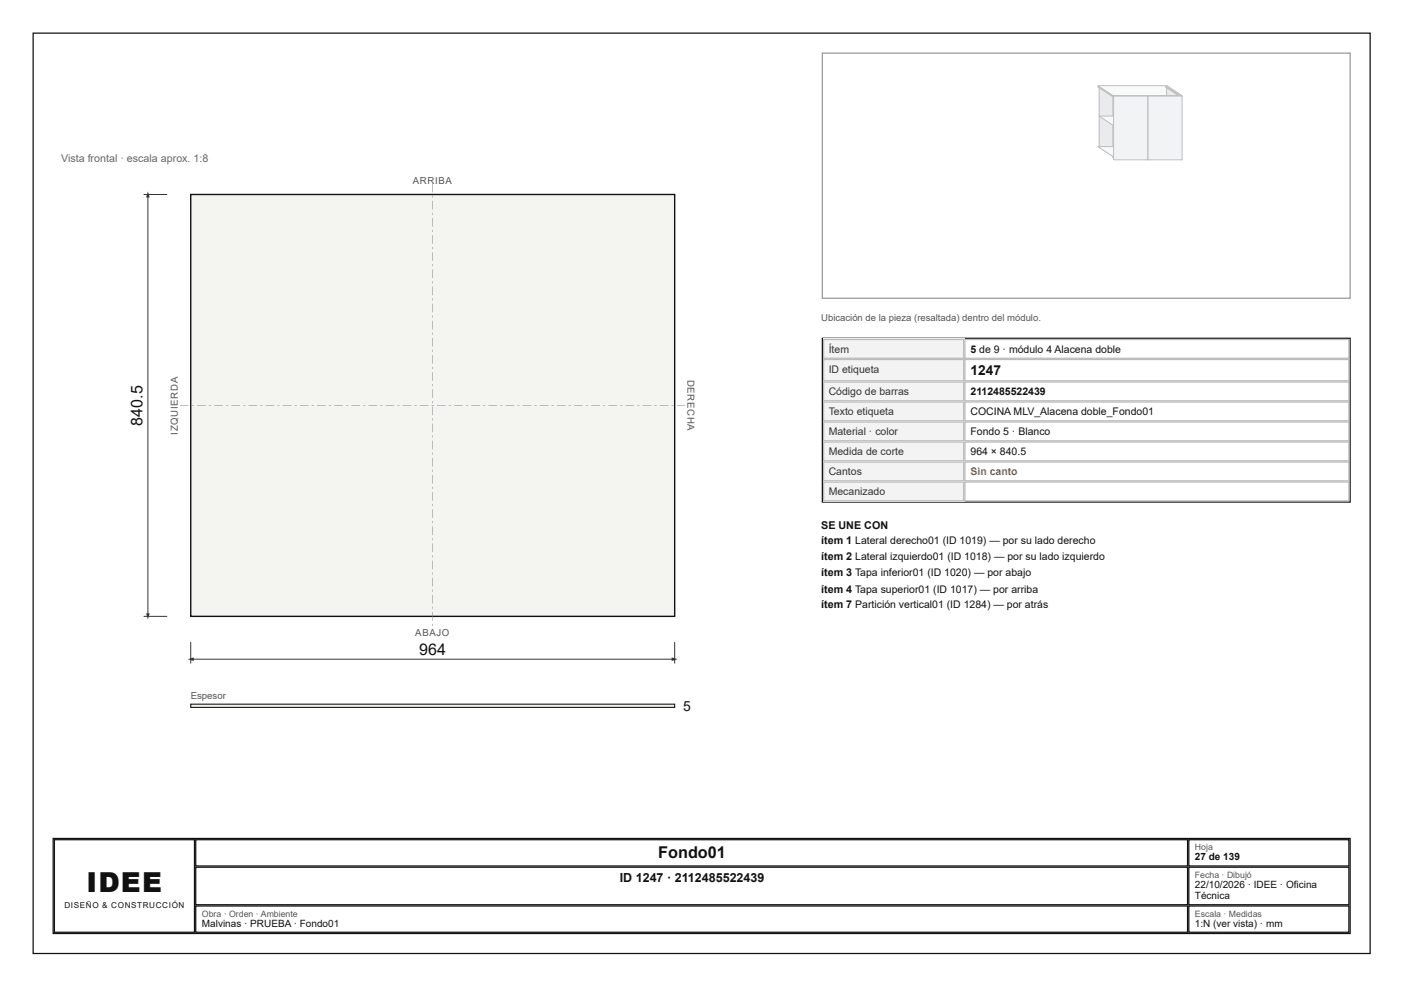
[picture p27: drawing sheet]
<svg xmlns="http://www.w3.org/2000/svg" width="297mm" height="210mm" viewBox="0 0 297 210" stroke-linecap="round" stroke-linejoin="round" font-family="sans-serif">
<defs><g id="words">
<text font-size="5.8" fill="#111" x="18.3" y="188.6">IDEE</text>
<g font-size="3.4" fill="#111">
<text x="30.2" y="90" transform="rotate(-90 30.2 90)">840.5</text>
<text x="88.7" y="138.6">964</text>
<text x="139.3" y="181.5">Fondo01</text>
</g>
<g font-size="2.9" fill="#111">
<text x="205.3" y="79.4">1247</text>
<text x="144.5" y="150.5">5</text>
</g>
<text font-size="2.6" fill="#111" x="131.1" y="186.5">ID 1247 · 2112485522439</text>
<text font-size="2.3" fill="#666" x="12.9" y="34.4">Vista frontal · escala aprox. 1:8</text>
<g font-size="2.3" fill="#111">
<text x="173.7" y="111.9">SE UNE CON</text>
<text x="173.7" y="115.1">ítem 1 Lateral derecho01 (ID 1019) — por su lado derecho</text>
<text x="173.7" y="118.5">ítem 2 Lateral izquierdo01 (ID 1018) — por su lado izquierdo</text>
<text x="173.7" y="122">ítem 3 Tapa inferior01 (ID 1020) — por abajo</text>
<text x="173.7" y="125.4">ítem 4 Tapa superior01 (ID 1017) — por arriba</text>
<text x="173.7" y="128.6">ítem 7 Partición vertical01 (ID 1284) — por atrás</text>
</g>
<g font-size="2.2" fill="#333">
<text x="175.3" y="74.6">Ítem</text>
<text x="175.3" y="78.8">ID etiqueta</text>
<text x="175.3" y="83.6">Código de barras</text>
<text x="175.3" y="87.8">Texto etiqueta</text>
<text x="175.3" y="92.1">Material · color</text>
<text x="175.3" y="96.3">Medida de corte</text>
<text x="175.3" y="100.5">Cantos</text>
<text x="175.3" y="104.8">Mecanizado</text>
</g>
<g font-size="2.2" fill="#111">
<text x="205.3" y="74.6">5 de 9 · módulo 4 Alacena doble</text>
<text x="205.3" y="83.6">2112485522439</text>
<text x="205.3" y="87.8">COCINA MLV_Alacena doble_Fondo01</text>
<text x="205.3" y="92.1">Fondo 5 · Blanco</text>
<text x="205.3" y="96.3">964 × 840.5</text>
</g>
<text font-size="2.2" fill="#d35400" x="205.3" y="100.5">Sin canto</text>
<g font-size="2.1" fill="#111">
<text x="252.8" y="182">27 de 139</text>
<text x="252.8" y="187.9">22/10/2026 · IDEE · Oficina</text>
<text x="252.8" y="190.2">Técnica</text>
<text x="42.7" y="196.1">Malvinas · PRUEBA · Fondo01</text>
<text x="252.8" y="196.1">1:N (ver vista) · mm</text>
</g>
<g font-size="2" fill="#555">
<text x="87.3" y="38.9">ARRIBA</text>
<text x="173.7" y="68">Ubicación de la pieza (resaltada) dentro del módulo.</text>
<text x="145.4" y="80.3" transform="rotate(90 145.4 80.3)">DERECHA</text>
<text x="37.6" y="91.9" transform="rotate(-90 37.6 91.9)">IZQUIERDA</text>
<text x="87.9" y="134.5">ABAJO</text>
<text x="40.3" y="147.9">Espesor</text>
</g>
<g font-size="1.9" fill="#555">
<text x="252.8" y="179.9">Hoja</text>
<text x="252.8" y="185.7">Fecha · Dibujó</text>
<text x="42.7" y="193.9">Obra · Orden · Ambiente</text>
<text x="252.8" y="193.9">Escala · Medidas</text>
</g>
<text font-size="1.7" fill="#111" x="13.6" y="192.1">DISEÑO &amp; CONSTRUCCIÓN</text>
</g></defs>
<path d="M7 7h282.9v194.7h-282.9z" fill="none" stroke="#111" stroke-width=".26"/>
<path d="M40.3 41.2h102.4v89.2h-102.4z" fill="#f4f4f0"/>
<path d="M40.3 41.2h102.4v89.2h-102.4z" fill="none" stroke="#111" stroke-width=".29"/>
<g fill="#888">
<path d="M91.5 38.9h.1v1.8h-.1zM91.5 41.4h.1v.4h-.1zM91.5 42.5h.1v1.8h-.1zM91.5 45h.1v.5h-.1zM91.5 46.1h.1v1.8h-.1zM91.5 48.6h.1v.5h-.1zM91.5 49.8h.1v1.8h-.1zM91.5 52.3h.1v.4h-.1zM91.5 53.4h.1v1.8h-.1zM91.5 55.9h.1v.4h-.1zM91.5 57h.1v1.8h-.1zM91.5 59.5h.1v.5h-.1zM91.5 60.6h.1v1.8h-.1zM91.5 63.1h.1v.5h-.1zM91.5 64.3h.1v1.8h-.1zM91.5 66.8h.1v.4h-.1zM91.5 67.9h.1v1.8h-.1zM91.5 70.4h.1v.4h-.1zM91.5 71.5h.1v1.8h-.1zM91.5 74h.1v.5h-.1zM91.5 75.1h.1v1.8h-.1zM91.5 77.6h.1v.5h-.1zM91.5 78.8h.1v1.8h-.1zM91.5 81.2h.1v.5h-.1zM91.5 82.4h.1v1.8h-.1zM91.5 84.9h.1v.4h-.1zM91.5 86h.1v1.8h-.1zM91.5 88.5h.1v.5h-.1zM91.5 89.6h.1v1.8h-.1zM91.5 92.1h.1v.5h-.1zM91.5 93.3h.1v1.8h-.1zM91.5 95.7h.1v.5h-.1zM91.5 96.9h.1v1.8h-.1zM91.5 99.4h.1v.4h-.1zM91.5 100.5h.1v1.8h-.1zM91.5 103h.1v.5h-.1zM91.5 104.1h.1v1.8h-.1zM91.5 106.6h.1v.5h-.1zM91.5 107.8h.1v1.8h-.1zM91.5 110.2h.1v.5h-.1zM91.5 111.4h.1v1.8h-.1zM91.5 113.9h.1v.4h-.1zM91.5 115h.1v1.8h-.1zM91.5 117.5h.1v.5h-.1zM91.5 118.6h.1v1.8h-.1zM91.5 121.1h.1v.5h-.1zM91.5 122.3h.1v1.8h-.1zM91.5 124.7h.1v.5h-.1zM91.5 125.9h.1v1.8h-.1zM91.5 128.4h.1v.4h-.1zM91.5 129.5h.1v1.8h-.1zM91.5 132h.1v.4h-.1z"/>
<path d="M38.1 85.7h1.8v.1h-1.8zM40.6 85.7h.4v.1h-.4zM41.7 85.7h1.8v.1h-1.8zM44.2 85.7h.5v.1h-.5zM45.3 85.7h1.8v.1h-1.8zM47.8 85.7h.5v.1h-.5zM49 85.7h1.8v.1h-1.8zM51.4 85.7h.5v.1h-.5zM52.6 85.7h1.8v.1h-1.8zM55.1 85.7h.4v.1h-.4zM56.2 85.7h1.8v.1h-1.8zM58.7 85.7h.5v.1h-.5zM59.8 85.7h1.8v.1h-1.8zM62.3 85.7h.5v.1h-.5zM63.5 85.7h1.8v.1h-1.8zM65.9 85.7h.5v.1h-.5zM67.1 85.7h1.8v.1h-1.8zM69.6 85.7h.4v.1h-.4zM70.7 85.7h1.8v.1h-1.8zM73.2 85.7h.5v.1h-.5zM74.3 85.7h1.8v.1h-1.8zM76.8 85.7h.5v.1h-.5zM78 85.7h1.8v.1h-1.8zM80.4 85.7h.5v.1h-.5zM81.6 85.7h1.8v.1h-1.8zM84.1 85.7h.4v.1h-.4zM85.2 85.7h1.8v.1h-1.8zM87.7 85.7h.5v.1h-.5zM88.8 85.7h1.8v.1h-1.8zM91.3 85.7h.5v.1h-.5zM92.5 85.7h1.8v.1h-1.8zM94.9 85.7h.5v.1h-.5zM96.1 85.7h1.8v.1h-1.8zM98.6 85.7h.4v.1h-.4zM99.7 85.7h1.8v.1h-1.8zM102.2 85.7h.4v.1h-.4zM103.3 85.7h1.8v.1h-1.8zM105.8 85.7h.5v.1h-.5zM107 85.7h1.8v.1h-1.8zM109.4 85.7h.5v.1h-.5zM110.6 85.7h1.8v.1h-1.8zM113.1 85.7h.4v.1h-.4zM114.2 85.7h1.8v.1h-1.8zM116.7 85.7h.4v.1h-.4zM117.8 85.7h1.8v.1h-1.8zM120.3 85.7h.5v.1h-.5zM121.5 85.7h1.8v.1h-1.8zM123.9 85.7h.5v.1h-.5zM125.1 85.7h1.8v.1h-1.8zM127.6 85.7h.4v.1h-.4zM128.7 85.7h1.8v.1h-1.8zM131.2 85.7h.4v.1h-.4zM132.3 85.7h1.8v.1h-1.8zM134.8 85.7h.5v.1h-.5zM136 85.7h1.8v.1h-1.8zM138.4 85.7h.5v.1h-.5zM139.6 85.7h1.8v.1h-1.8zM142.1 85.7h.4v.1h-.4zM143.2 85.7h1.8v.1h-1.8z"/>
</g>
<path d="M40.3 135.8v4.6M40.3 139.5h102.4M142.7 135.8v4.6" fill="none" stroke="#333" stroke-width=".21"/>
<g fill="#333">
<path d="M39.7 139.5l1.3-.4v.8z"/>
<path d="M142.1 139.1l1.3 .4-1.3 .4z"/>
</g>
<path d="M30.4 41.2h5M31.3 41.2v89.2M30.4 130.4h5" fill="none" stroke="#333" stroke-width=".21"/>
<g fill="#333">
<path d="M31.3 40.5l.4 1.3h-.8z"/>
<path d="M30.9 129.8h.8l-.4 1.2z"/>
</g>
<path d="M40.3 149h102.4v.7h-102.4z" fill="#f4f4f0"/>
<path d="M40.3 149h102.4v.7h-102.4z" fill="none" stroke="#111" stroke-width=".23"/>
<path d="M174 11.2h111.6v51.9h-111.6z" fill="none" stroke="#999" stroke-width=".26"/>
<path d="M246.6 28.8v2.3" fill="none" stroke="#e9ebee" stroke-width=".21"/>
<path d="M232.5 28.8l14.2 .1zM246.5 28.8l.2 .1v2.2l-.2-.1z" fill="none" stroke="#b8bec7" stroke-width=".21"/>
<path d="M232.5 28.9h14.2" fill="none" stroke="#f7f8f9" stroke-width=".21"/>
<path d="M232.7 28.9h14v2.2h-14z" fill="#f2f3f5"/>
<path d="M232.7 28.9h14v2.2h-14z" fill="none" stroke="#b8bec7" stroke-width=".21"/>
<path d="M246.7 18.5v12.6" fill="none" stroke="#e59866" stroke-width=".21"/>
<path d="M232.7 18.5h14zM246.7 18.5v12.6z" fill="none" stroke="#a04000" stroke-width=".21"/>
<path d="M232.7 18.5h14" fill="none" stroke="#f8c471" stroke-width=".21"/>
<path d="M232.7 18.5h14v12.6h-14z" fill="#f5b041"/>
<path d="M232.7 18.5h14v12.6h-14z" fill="none" stroke="#a04000" stroke-width=".21"/>
<path d="M232.5 18.4l3.2 2.1v12.6l-3.2-2.1z" fill="#e9ebee"/>
<path d="M232.5 18.4l3.2 2.1v12.6l-3.2-2.1z" fill="none" stroke="#b8bec7" stroke-width=".21"/>
<path d="M232.3 18.4h.2l3.2 2.1h-.3z" fill="#f7f8f9"/>
<path d="M232.3 18.4h.2l3.2 2.1h-.3zM235.4 20.5h.3v12.6h-.3z" fill="none" stroke="#b8bec7" stroke-width=".21"/>
<path d="M235.5 20.5v12.6" fill="none" stroke="#f2f3f5" stroke-width=".26"/>
<path d="M246.8 31l3.2 2.1v.3l-3.2-2.1z" fill="#e9ebee"/>
<path d="M246.8 31l3.2 2.1v.3l-3.2-2.1z" fill="none" stroke="#b8bec7" stroke-width=".21"/>
<path d="M232.3 31h14.5l3.2 2.1h-14.6z" fill="#f7f8f9"/>
<path d="M232.3 31h14.5l3.2 2.1h-14.6zM235.4 33.1h14.6v.3h-14.6z" fill="none" stroke="#b8bec7" stroke-width=".21"/>
<path d="M235.4 33.2h14.6" fill="none" stroke="#f2f3f5" stroke-width=".27"/>
<path d="M246.5 24.6l3.2 2.1v.2l-3.2-2.1z" fill="#e9ebee"/>
<path d="M246.5 24.6l3.2 2.1v.2l-3.2-2.1z" fill="none" stroke="#b8bec7" stroke-width=".21"/>
<path d="M232.5 24.6h14l3.2 2.1h-14z" fill="#f7f8f9"/>
<path d="M232.5 24.6h14l3.2 2.1h-14zM235.7 26.7h14v.2h-14z" fill="none" stroke="#b8bec7" stroke-width=".21"/>
<path d="M235.7 26.8h14" fill="none" stroke="#f2f3f5" stroke-width=".27"/>
<path d="M246.8 18.1l3.2 2.1v.3l-3.2-2.1z" fill="#e9ebee"/>
<path d="M246.8 18.1l3.2 2.1v.3l-3.2-2.1z" fill="none" stroke="#b8bec7" stroke-width=".21"/>
<path d="M232.3 18.1h14.5l3.2 2.1h-14.6z" fill="#f7f8f9"/>
<path d="M232.3 18.1h14.5l3.2 2.1h-14.6zM235.4 20.2h14.6v.3h-14.6z" fill="none" stroke="#b8bec7" stroke-width=".21"/>
<path d="M235.4 20.3h14.6" fill="none" stroke="#f2f3f5" stroke-width=".27"/>
<path d="M246.8 18.4l3.2 2.1v12.6l-3.2-2.1z" fill="#e9ebee"/>
<path d="M246.8 18.4l3.2 2.1v12.6l-3.2-2.1z" fill="none" stroke="#b8bec7" stroke-width=".21"/>
<path d="M246.5 18.4h.3l3.2 2.1h-.3z" fill="#f7f8f9"/>
<path d="M246.5 18.4h.3l3.2 2.1h-.3zM235.4 20.2l7.4 .1zM242.7 20.2l.1 .1v13.5l-.1-.1zM249.7 20.5h.3v12.6h-.3z" fill="none" stroke="#b8bec7" stroke-width=".21"/>
<path d="M249.8 20.5v12.6" fill="none" stroke="#f2f3f5" stroke-width=".26"/>
<path d="M242.7 20.2v13.6" fill="none" stroke="#e9ebee" stroke-width=".21"/>
<path d="M235.4 20.3h7.4" fill="none" stroke="#f7f8f9" stroke-width=".21"/>
<path d="M235.6 20.3h7.2v13.5h-7.2z" fill="#f2f3f5"/>
<path d="M235.6 20.3h7.2v13.5h-7.2zM242.7 20.2l7.4 .1zM249.9 20.2l.2 .1v13.5l-.2-.1z" fill="none" stroke="#b8bec7" stroke-width=".21"/>
<path d="M250 20.2v13.6" fill="none" stroke="#e9ebee" stroke-width=".21"/>
<path d="M242.7 20.3h7.4" fill="none" stroke="#f7f8f9" stroke-width=".21"/>
<path d="M242.8 20.3h7.3v13.5h-7.3z" fill="#f2f3f5"/>
<path d="M242.8 20.3h7.3v13.5h-7.3z" fill="none" stroke="#b8bec7" stroke-width=".21"/>
<path d="M174 71.6h111.6v34.6h-111.6z" fill="none" stroke="#111" stroke-width=".26"/>
<path d="M174.1 71.7h29.9v4.2h-29.9z" fill="#f3f3f3"/>
<path d="M174.2 71.8h29.7v4h-29.7zM204.1 71.8h81.3v4h-81.3z" fill="none" stroke="#bbb" stroke-width=".26"/>
<path d="M174.1 75.9h29.9v4.8h-29.9z" fill="#f3f3f3"/>
<path d="M174.2 76.1h29.7v4.5h-29.7zM204.1 76.1h81.3v4.5h-81.3z" fill="none" stroke="#bbb" stroke-width=".26"/>
<path d="M174.1 80.7h29.9v4.2h-29.9z" fill="#f3f3f3"/>
<path d="M174.2 80.8h29.7v4h-29.7zM204.1 80.8h81.3v4h-81.3z" fill="none" stroke="#bbb" stroke-width=".26"/>
<path d="M174.1 84.9h29.9v4.3h-29.9z" fill="#f3f3f3"/>
<path d="M174.2 85.1h29.7v3.9h-29.7zM204.1 85.1h81.3v3.9h-81.3z" fill="none" stroke="#bbb" stroke-width=".26"/>
<path d="M174.1 89.2h29.9v4.2h-29.9z" fill="#f3f3f3"/>
<path d="M174.2 89.3h29.7v4h-29.7zM204.1 89.3h81.3v4h-81.3z" fill="none" stroke="#bbb" stroke-width=".26"/>
<path d="M174.1 93.4h29.9v4.2h-29.9z" fill="#f3f3f3"/>
<path d="M174.2 93.5h29.7v4h-29.7zM204.1 93.5h81.3v4h-81.3z" fill="none" stroke="#bbb" stroke-width=".26"/>
<path d="M174.1 97.6h29.9v4.3h-29.9z" fill="#f3f3f3"/>
<path d="M174.2 97.8h29.7v3.9h-29.7zM204.1 97.8h81.3v3.9h-81.3z" fill="none" stroke="#bbb" stroke-width=".26"/>
<path d="M174.1 101.9h29.9v4.2h-29.9z" fill="#f3f3f3"/>
<path d="M174.2 102h29.7v4h-29.7zM204.1 102h81.3v4h-81.3z" fill="none" stroke="#bbb" stroke-width=".26"/>
<path d="M11.2 177.4h274.4v20.1h-274.4zM11.5 177.7h29.6v19.5h-29.6zM41.4 177.7h209.8v5.5h-209.8zM251.5 177.7h33.9v5.5h-33.9zM41.4 183.5h209.8v7.9h-209.8zM41.4 191.7h209.8v5.5h-209.8zM251.5 183.5h33.9v7.9h-33.9zM251.5 191.7h33.9v5.5h-33.9z" fill="none" stroke="#111" stroke-width=".26"/>
<use href="#words"/>
</svg>
